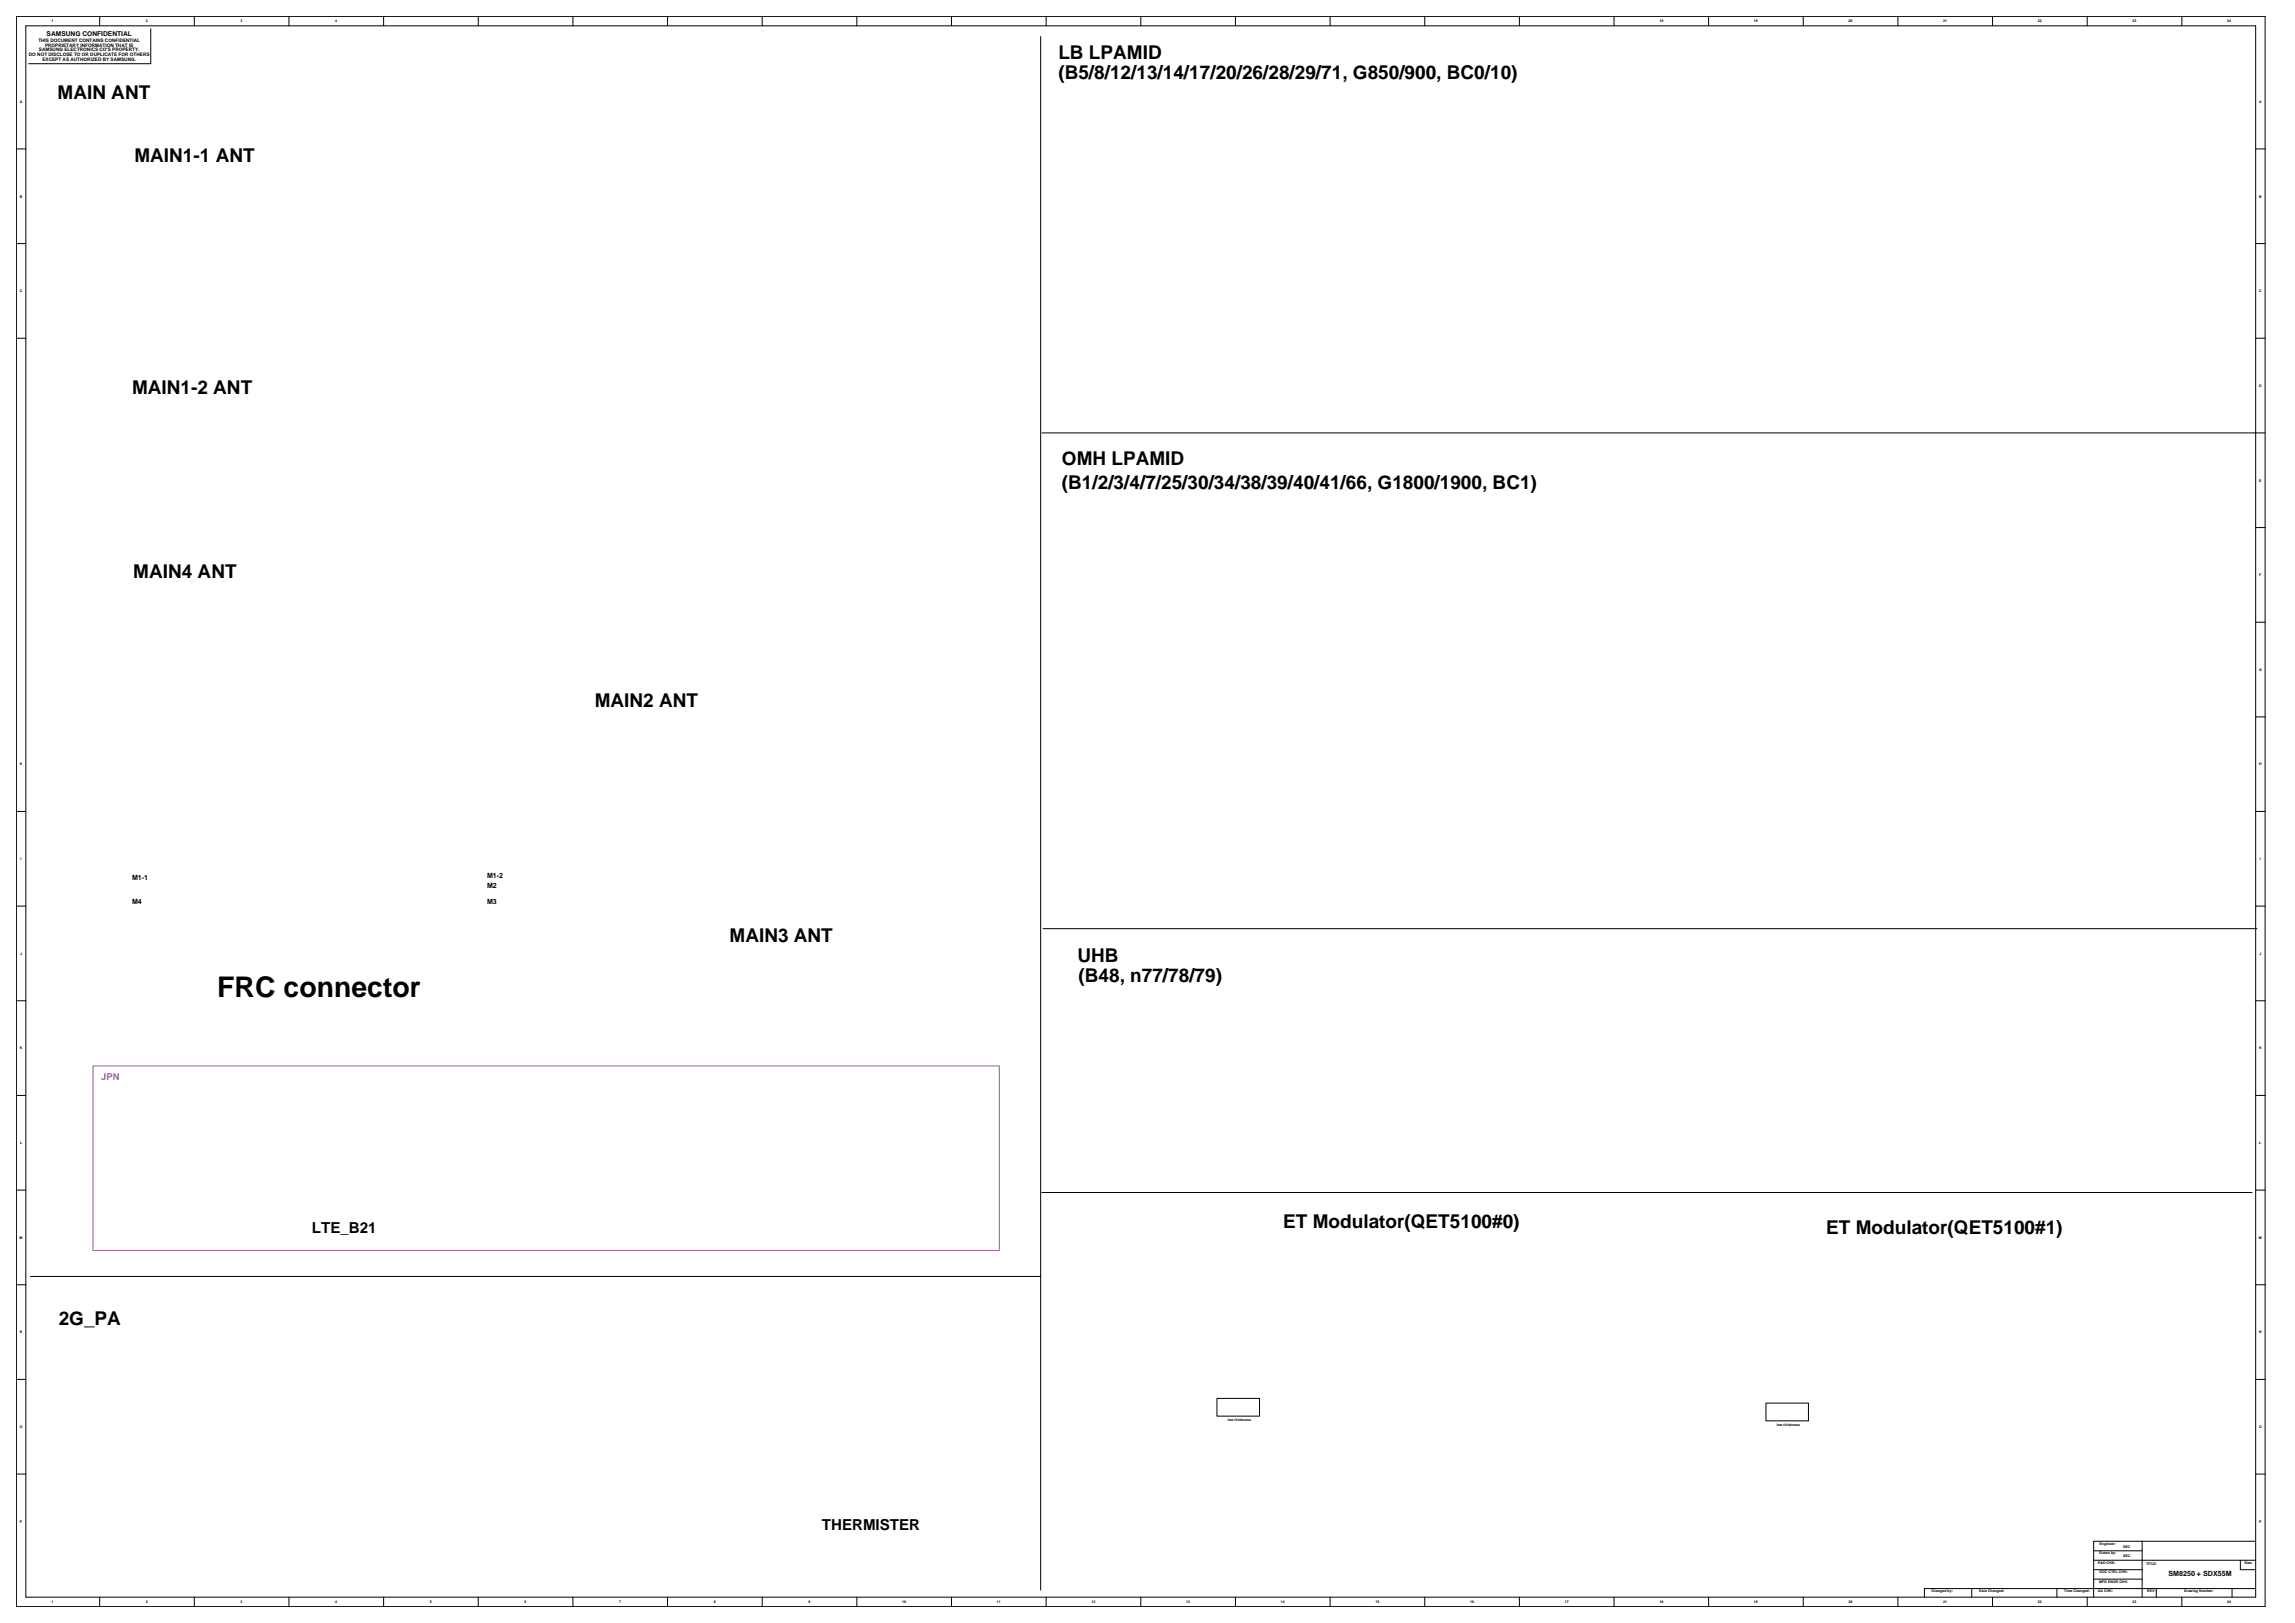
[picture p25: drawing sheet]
<svg xmlns="http://www.w3.org/2000/svg" width="420mm" height="297mm" viewBox="0 0 420 297" stroke-linecap="round" stroke-linejoin="round" font-family="sans-serif">
<defs><g id="words">
<text font-size="5.2" x="39.8" y="182.5">FRC connector</text>
<g font-size="3.5">
<text x="193.7" y="10.8">LB LPAMID</text>
<text x="193.7" y="14.5">(B5/8/12/13/14/17/20/26/28/29/71, G850/900, BC0/10)</text>
<text x="10.5" y="18.2">MAIN ANT</text>
<text x="24.6" y="29.6">MAIN1-1 ANT</text>
<text x="24.2" y="72.1">MAIN1-2 ANT</text>
<text x="194.3" y="89.4">(B1/2/3/4/7/25/30/34/38/39/40/41/66, G1800/1900, BC1)</text>
<text x="194.3" y="85.1">OMH LPAMID</text>
<text x="24.4" y="105.8">MAIN4 ANT</text>
<text x="108.8" y="129.4">MAIN2 ANT</text>
<text x="133.5" y="172.3">MAIN3 ANT</text>
<text x="197.2" y="176">UHB</text>
<text x="197.4" y="179.7">(B48, n77/78/79)</text>
<text x="234.8" y="224.7">ET Modulator(QET5100#0)</text>
<text x="334.2" y="225.8">ET Modulator(QET5100#1)</text>
<text x="10.7" y="242.5">2G_PA</text>
</g>
<g font-size="2.8">
<text x="57.1" y="225.6">LTE_B21</text>
<text x="150.4" y="279.9">THERMISTER</text>
</g>
<text font-size="1.7" fill="#9f5f9f" x="18.5" y="197.6">JPN</text>
<g font-size="1.3">
<text x="24.2" y="161">M1-1</text>
<text x="89.1" y="160.6">M1-2</text>
<text x="24.2" y="165.4">M4</text>
<text x="89.1" y="162.6">M2</text>
<text x="89.1" y="165.4">M3</text>
<text x="396.8" y="288.4">SM8250 + SDX55M</text>
</g>
<text font-size="1.2" x="8.5" y="6.6">SAMSUNG CONFIDENTIAL</text>
<g font-size=".9">
<text x="5.3" y="10.2">DO NOT DISCLOSE TO OR DUPLICATE FOR OTHERS</text>
<text x="7" y="7.6">THIS DOCUMENT CONTAINS CONFIDENTIAL</text>
<text x="7.1" y="9.4">SAMSUNG ELECTRONICS CO'S PROPERTY.</text>
<text x="7.8" y="11.1">EXCEPT AS AUTHORIZED BY SAMSUNG.</text>
<text x="8.2" y="8.5">PROPRIETARY INFORMATION THAT IS</text>
</g>
<g font-size=".7">
<text x="9.4" y="4.1">1</text>
<text x="26.7" y="4.1">2</text>
<text x="44" y="4.1">3</text>
<text x="61.4" y="4.1">4</text>
<text x="303.7" y="4.1">18</text>
<text x="321" y="4.1">19</text>
<text x="338.3" y="4.1">20</text>
<text x="355.6" y="4.1">21</text>
<text x="372.9" y="4.1">22</text>
<text x="390.3" y="4.1">23</text>
<text x="407.6" y="4.1">24</text>
<text x="3.6" y="18.8">A</text>
<text x="413.4" y="18.8">A</text>
<text x="3.6" y="36.1">B</text>
<text x="413.4" y="36.1">B</text>
<text x="3.6" y="53.5">C</text>
<text x="413.4" y="53.5">C</text>
<text x="413.4" y="70.8">D</text>
<text x="413.4" y="88.1">E</text>
<text x="413.5" y="105.4">F</text>
<text x="413.4" y="122.8">G</text>
<text x="3.6" y="140.1">H</text>
<text x="413.4" y="140.1">H</text>
<text x="3.8" y="157.4">I</text>
<text x="413.6" y="157.4">I</text>
<text x="3.7" y="174.7">J</text>
<text x="413.5" y="174.7">J</text>
<text x="3.6" y="192">K</text>
<text x="413.4" y="192">K</text>
<text x="3.7" y="209.3">L</text>
<text x="413.5" y="209.3">L</text>
<text x="3.6" y="226.7">M</text>
<text x="413.4" y="226.7">M</text>
<text x="3.6" y="244">N</text>
<text x="413.4" y="244">N</text>
<text x="3.6" y="261.3">O</text>
<text x="224.7" y="260">low thickness</text>
<text x="325.1" y="260.9">low thickness</text>
<text x="413.4" y="261.3">O</text>
<text x="3.6" y="278.6">P</text>
<text x="413.4" y="278.6">P</text>
<text x="383.9" y="286.2">R&amp;D CHK:</text>
<text x="384.2" y="284.4">Drawn by:</text>
<text x="384.2" y="287.9">DOC CTRL CHK:</text>
<text x="384.2" y="282.7">Engineer:</text>
<text x="388.5" y="283.2">SEC</text>
<text x="388.5" y="284.9">SEC</text>
<text x="392.7" y="286.4">TITLE:</text>
<text x="410.8" y="286.2">Size:</text>
<text x="9.4" y="293.4">1</text>
<text x="26.7" y="293.4">2</text>
<text x="44" y="293.4">3</text>
<text x="61.4" y="293.4">4</text>
<text x="78.7" y="293.4">5</text>
<text x="96" y="293.4">6</text>
<text x="113.3" y="293.4">7</text>
<text x="130.6" y="293.4">8</text>
<text x="148" y="293.4">9</text>
<text x="165.1" y="293.4">10</text>
<text x="182.4" y="293.4">11</text>
<text x="199.8" y="293.4">12</text>
<text x="217.1" y="293.4">13</text>
<text x="234.4" y="293.4">14</text>
<text x="251.7" y="293.4">15</text>
<text x="269" y="293.4">16</text>
<text x="286.4" y="293.4">17</text>
<text x="303.7" y="293.4">18</text>
<text x="321" y="293.4">19</text>
<text x="338.3" y="293.4">20</text>
<text x="353.4" y="291.4">Changed by:</text>
<text x="355.6" y="293.4">21</text>
<text x="362.2" y="291.4">Date Changed:</text>
<text x="372.9" y="293.4">22</text>
<text x="377.8" y="291.4">Time Changed:</text>
<text x="383.9" y="291.4">QA CHK:</text>
<text x="384.2" y="289.6">MFG ENGR CHK:</text>
<text x="390.3" y="293.4">23</text>
<text x="393" y="291.4">REV:</text>
<text x="399.7" y="291.4">Drawing Number:</text>
<text x="407.6" y="293.4">24</text>
</g>
</g></defs>
<!-- layer: MFD Layer /idea/tmp/Extended-Print.hanvit.kang.sheet1.31.mfd -->
<g fill="none" stroke="#000" stroke-width=".18">
<path d="M3 3h411.5v291h-411.5zM4.7 4.7h408.1v287.6h-408.1zM18.2 3v1.7M27.6 5.3v6.4h-22.3M35.6 3v1.7M52.9 3v1.7M70.2 3v1.7M87.5 3v1.7M104.8 3v1.7M122.2 3v1.7M139.5 3v1.7M156.8 3v1.7"/>
<path d="M174.1 3v1.7M190.4 6.7v284.3M191.5 3v1.7M208.8 3v1.7M226.1 3v1.7M243.4 3v1.7M260.7 3v1.7M278.1 3v1.7M295.4 3v1.7M312.7 3v1.7M330 3v1.7M347.3 3v1.7"/>
<path d="M364.6 3v1.7M382 3v1.7M399.3 3v1.7M3 27.3h1.7M412.8 27.3h1.7M3 44.6h1.7M412.8 44.6h1.7M3 61.9h1.7M190.7 79.2h223.8M412.8 61.9h1.7M412.8 96.5h1.7M412.8 113.9h1.7"/>
<path d="M412.8 131.2h1.7M3 148.5h1.7M412.8 148.5h1.7M3 165.8h1.7M190.9 169.9h222.1M412.8 165.8h1.7M3 183.1h1.7M412.8 183.1h1.7M3 200.4h1.7M3 217.8h1.7M190.7 218.2h221.5M412.8 200.4h1.7"/>
<path d="M412.8 217.8h1.7M3 235.1h1.7M5.6 233.6h184.8M412.8 235.1h1.7M3 252.4h1.7M222.7 255.9h7.8v3.2h-7.8zM323.2 256.8h7.8v3.2h-7.8zM412.8 252.4h1.7M3 269.7h1.7M412.8 269.7h1.7M18.2 292.3v1.7M35.6 292.3v1.7"/>
<path d="M52.9 292.3v1.7M70.2 292.3v1.7M87.5 292.3v1.7M104.8 292.3v1.7M122.2 292.3v1.7M139.5 292.3v1.7M156.8 292.3v1.7M174.1 292.3v1.7M191.5 292.3v1.7M208.8 292.3v1.7M226.1 292.3v1.7M243.4 292.3v1.7"/>
<path d="M260.7 292.3v1.7M278.1 292.3v1.7M295.4 292.3v1.7M312.7 292.3v1.7M330 292.3v1.7M347.3 292.3v1.7M360.8 290.7v1.6M364.6 292.3v1.7M376.4 290.7v1.6M382 292.3v1.7M383.2 283.8h8.8M383.2 285.5h29.6"/>
<path d="M383.2 287.2h8.8M383.2 289h8.8M392 282v10.3M394.6 290.7v1.6M399.3 292.3v1.7M408.5 290.7v1.6M410 285.5v1.7h2.8M412.8 290.7h-60.6v1.6M412.8 282h-29.6v10.3"/>
</g>
<path d="M17 195.1h165.9v33.7h-165.9z" fill="none" stroke="#9f5f9f" stroke-width=".18"/>
<use href="#words"/>
</svg>
